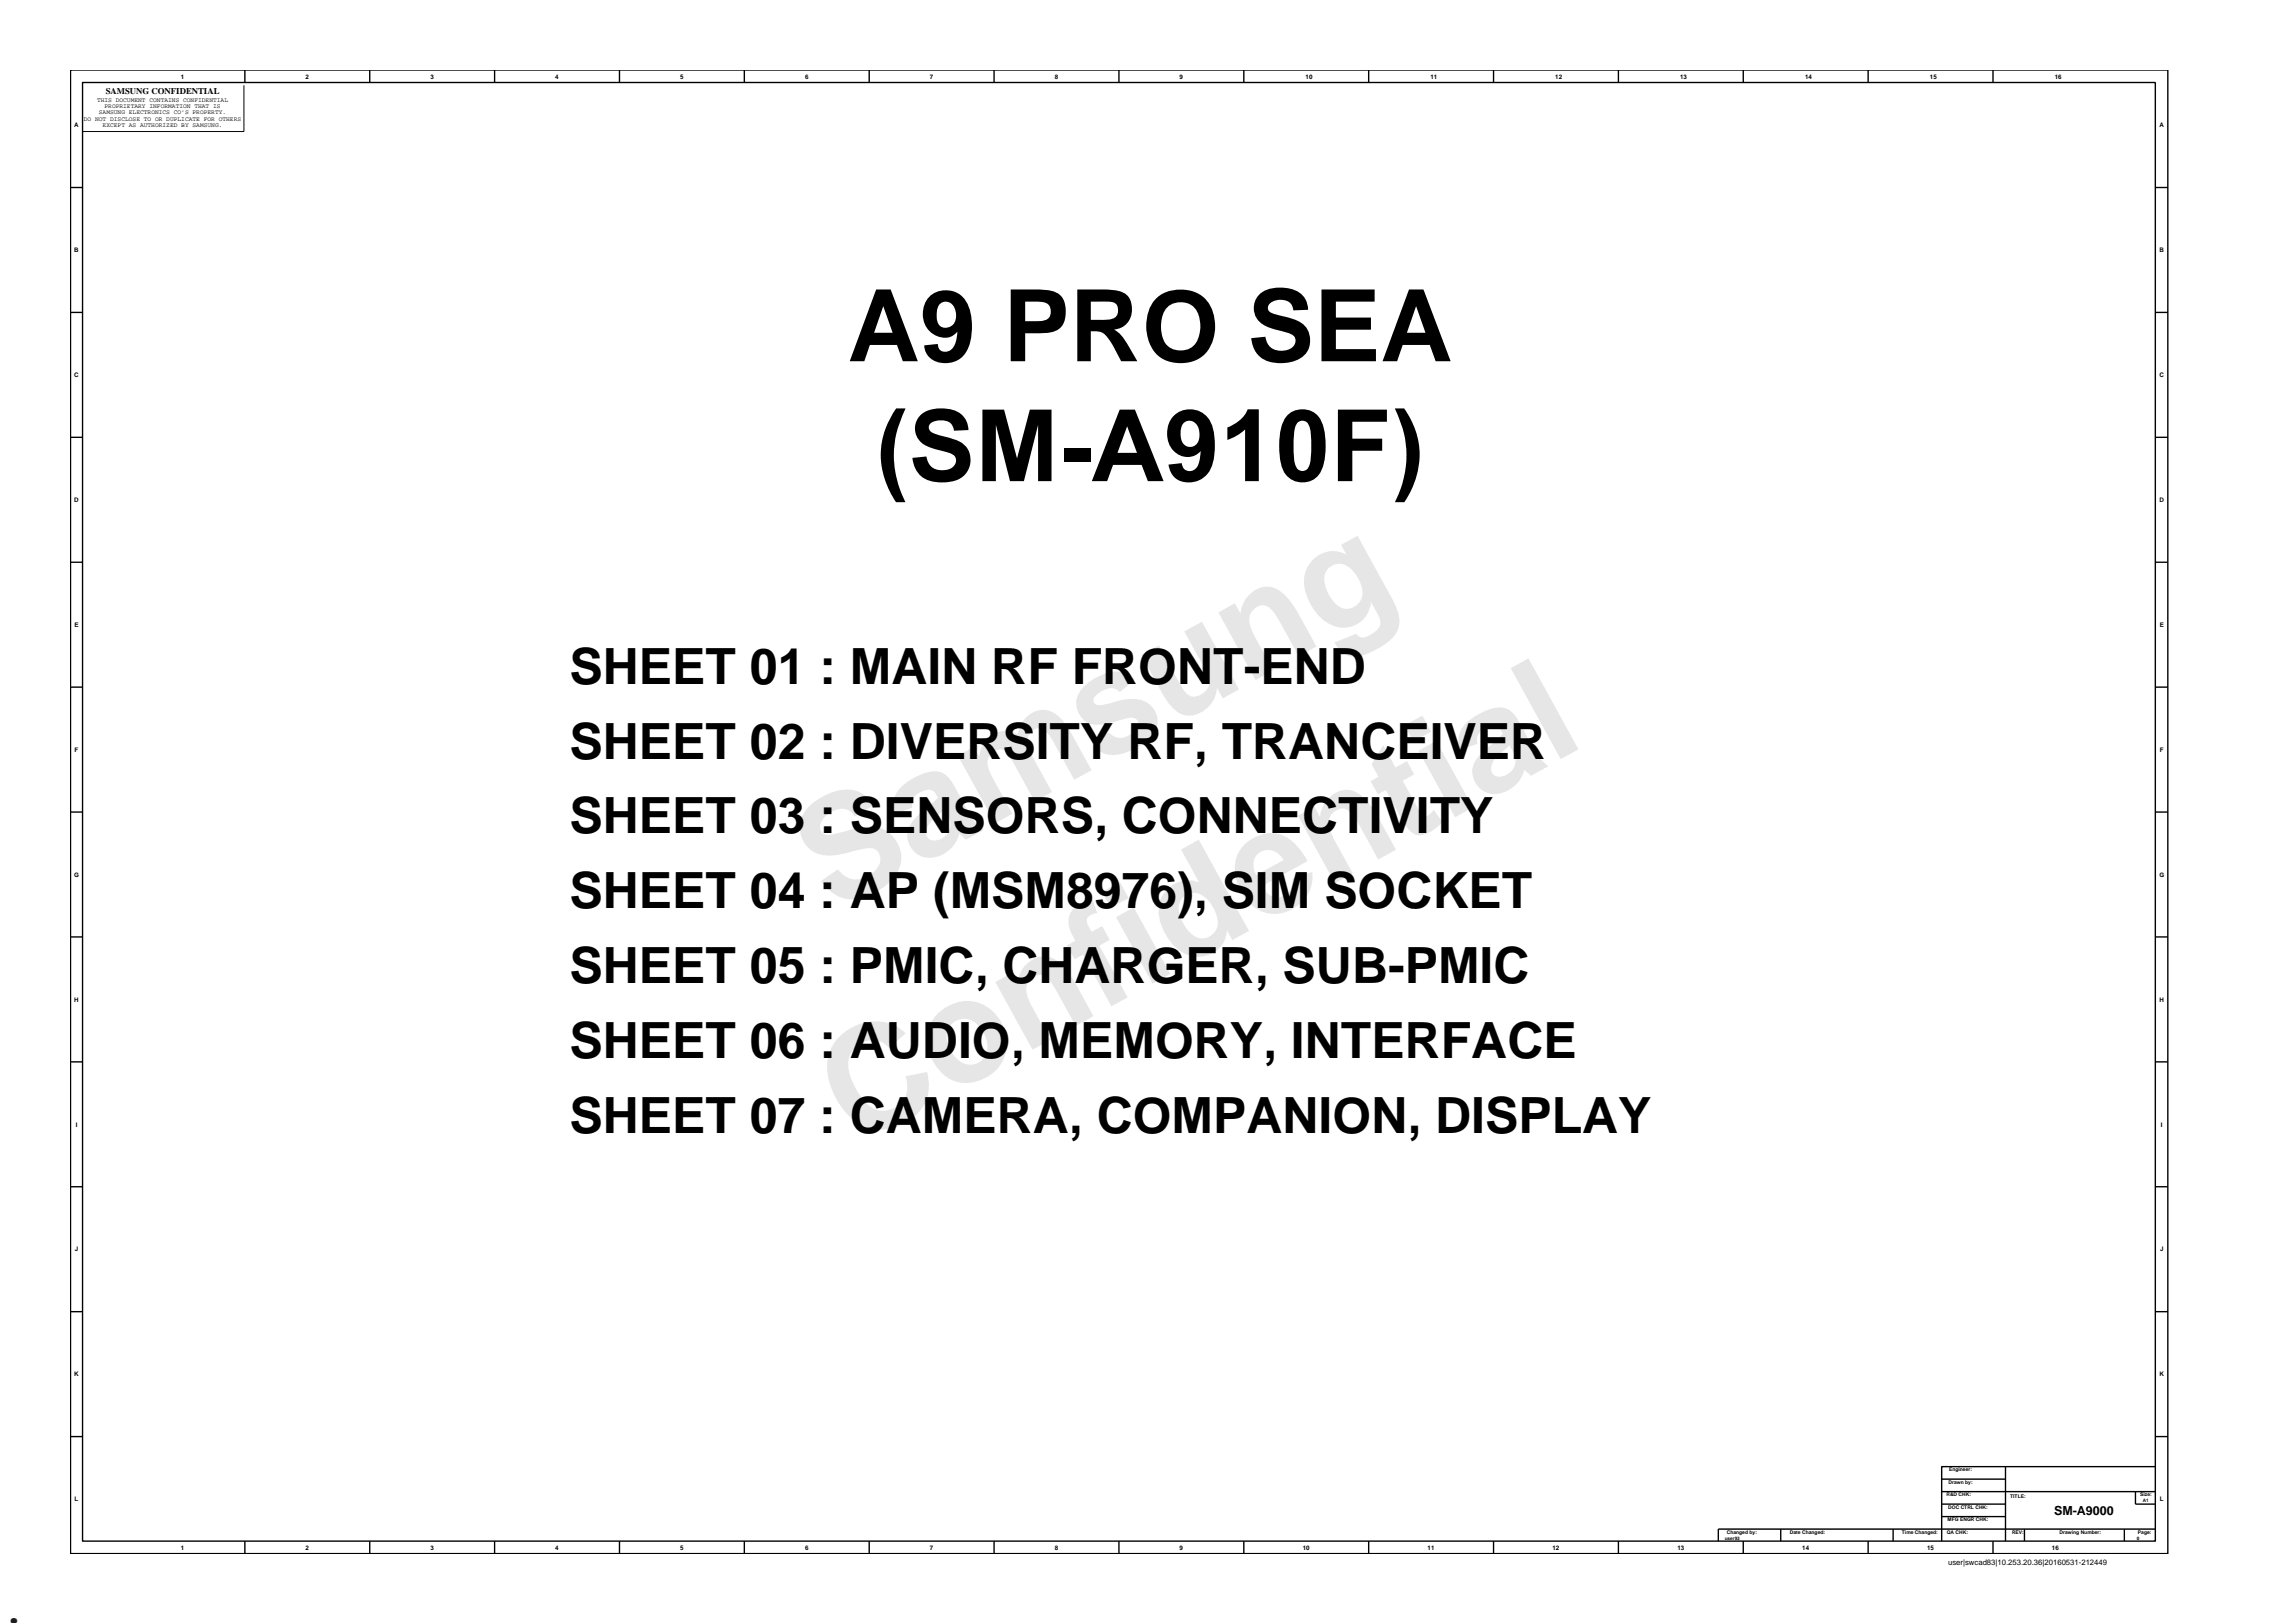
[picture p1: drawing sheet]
<svg xmlns="http://www.w3.org/2000/svg" width="420mm" height="297mm" viewBox="0 0 420 297" stroke-linecap="round" stroke-linejoin="round" font-family="sans-serif">
<defs><g id="words">
<g font-size="26.5" fill="#e6e6e6">
<text x="152.3" y="167.1" transform="rotate(-29 152.3 167.1)">Samsung</text>
<text x="156.6" y="209.9" transform="rotate(-29 156.6 209.9)">Confidential</text>
</g>
<g font-size="18.3">
<text x="155.2" y="66.1">A9 PRO SEA</text>
<text x="160.3" y="88.1">(SM-A910F)</text>
</g>
<g font-size="9.1">
<text x="104.3" y="125.1">SHEET 01 : MAIN RF FRONT-END</text>
<text x="104.3" y="138.8">SHEET 02 : DIVERSITY RF, TRANCEIVER</text>
<text x="104.3" y="152.5">SHEET 03 : SENSORS, CONNECTIVITY</text>
<text x="104.3" y="166.3">SHEET 04 : AP (MSM8976), SIM SOCKET</text>
<text x="104.3" y="180">SHEET 05 : PMIC, CHARGER, SUB-PMIC</text>
<text x="104.3" y="193.7">SHEET 06 : AUDIO, MEMORY, INTERFACE</text>
<text x="104.3" y="207.4">SHEET 07 : CAMERA, COMPANION, DISPLAY</text>
</g>
<text font-size="8.5" fill="#00f" x="0" y="297">.</text>
<text font-size="2.3" x="376" y="277.2">SM-A9000</text>
<text font-size="1.6" x="19.3" y="17.2">SAMSUNG CONFIDENTIAL</text>
<text font-size="1.4" x="356.7" y="286.5">user|swcad83|10.253.20.36|20160531-212449</text>
<g font-size="1.1">
<text x="33.1" y="14.4">1</text>
<text x="55.9" y="14.4">2</text>
<text x="78.8" y="14.4">3</text>
<text x="101.7" y="14.4">4</text>
<text x="124.5" y="14.4">5</text>
<text x="147.4" y="14.4">6</text>
<text x="170.2" y="14.4">7</text>
<text x="193.1" y="14.4">8</text>
<text x="216" y="14.4">9</text>
<text x="239" y="14.4">10</text>
<text x="261.9" y="14.4">11</text>
<text x="284.7" y="14.4">12</text>
<text x="307.6" y="14.4">13</text>
<text x="330.5" y="14.4">14</text>
<text x="353.3" y="14.4">15</text>
<text x="376.2" y="14.4">16</text>
<text x="13.6" y="23.3">A</text>
<text x="15.4" y="22.1">DO NOT DISCLOSE TO OR DUPLICATE FOR OTHERS</text>
<text x="17.8" y="18.6">THIS DOCUMENT CONTAINS CONFIDENTIAL</text>
<text x="18.1" y="20.9">SAMSUNG ELECTRONICS CO’S PROPERTY.</text>
<text x="18.8" y="23.2">EXCEPT AS AUTHORIZED BY SAMSUNG.</text>
<text x="19.1" y="19.8">PROPRIETARY INFORMATION THAT IS</text>
<text x="395.4" y="23.3">A</text>
<text x="13.6" y="46.2">B</text>
<text x="395.4" y="46.2">B</text>
<text x="13.6" y="69">C</text>
<text x="395.4" y="69">C</text>
<text x="13.6" y="91.9">D</text>
<text x="395.4" y="91.9">D</text>
<text x="13.6" y="114.7">E</text>
<text x="395.4" y="114.7">E</text>
<text x="13.7" y="137.6">F</text>
<text x="395.4" y="137.6">F</text>
<text x="13.6" y="160.5">G</text>
<text x="395.3" y="160.5">G</text>
<text x="13.6" y="183.3">H</text>
<text x="395.4" y="183.3">H</text>
<text x="13.9" y="206.2">I</text>
<text x="395.6" y="206.2">I</text>
<text x="13.7" y="229">J</text>
<text x="395.5" y="229">J</text>
<text x="13.6" y="251.9">K</text>
<text x="395.4" y="251.9">K</text>
<text x="13.7" y="274.8">L</text>
<text x="395.4" y="274.8">L</text>
<text x="33.1" y="283.7">1</text>
<text x="55.9" y="283.7">2</text>
<text x="78.8" y="283.7">3</text>
<text x="101.7" y="283.7">4</text>
<text x="124.5" y="283.7">5</text>
<text x="147.4" y="283.7">6</text>
<text x="170.2" y="283.7">7</text>
<text x="193.1" y="283.7">8</text>
<text x="216" y="283.7">9</text>
<text x="238.5" y="283.7">10</text>
<text x="261.4" y="283.7">11</text>
<text x="284.2" y="283.7">12</text>
<text x="307.1" y="283.7">13</text>
<text x="329.9" y="283.7">14</text>
<text x="352.8" y="283.7">15</text>
<text x="375.7" y="283.7">16</text>
</g>
<g font-size=".9">
<text x="356.8" y="269.3">Engineer:</text>
<text x="356.3" y="273.8">R&amp;D CHK:</text>
<text x="356.7" y="271.5">Drawn by:</text>
<text x="368" y="274.2">TITLE:</text>
<text x="391.8" y="273.8">Size:</text>
<text x="392.3" y="274.9">A1</text>
<text x="315.8" y="281.8">user93</text>
<text x="316.1" y="280.7">Changed by:</text>
<text x="327.7" y="280.7">Date Changed:</text>
<text x="348.2" y="280.7">Time Changed:</text>
<text x="356.4" y="280.7">QA CHK:</text>
<text x="356.6" y="278.4">MFG ENGR CHK:</text>
<text x="356.7" y="276.1">DOC CTRL CHK:</text>
<text x="368.4" y="280.7">REV:</text>
<text x="377.1" y="280.7">Drawing Number:</text>
<text x="391.2" y="281.8">0</text>
<text x="391.4" y="280.7">Page:</text>
</g>
</g></defs>
<g fill="none" stroke="#000" stroke-width=".25">
<path d="M12.9 12.8h384v271.5h-384zM15.1 15.1h379.5v267h-379.5zM44.8 12.8v2.3M67.7 12.8v2.3M90.6 12.8v2.3M113.4 12.8v2.3M136.3 12.8v2.3M159.1 12.8v2.3M182 12.8v2.3M204.9 12.8v2.3M227.7 12.8v2.3M250.6 12.8v2.3"/>
<path d="M273.4 12.8v2.3M296.3 12.8v2.3M319.2 12.8v2.3M342 12.8v2.3M364.9 12.8v2.3M12.9 34.3h2.2M394.6 34.3h2.3M12.9 57.2h2.2M394.6 57.2h2.3M12.9 80h2.2M394.6 80h2.3M12.9 102.9h2.2"/>
<path d="M394.6 102.9h2.3M12.9 125.8h2.2M394.6 125.8h2.3M12.9 148.6h2.2M394.6 148.6h2.3M12.9 171.5h2.2M394.6 171.5h2.3M12.9 194.3h2.2M394.6 194.3h2.3M12.9 217.2h2.2M394.6 217.2h2.3M12.9 240.1h2.2"/>
<path d="M394.6 240.1h2.3M12.9 262.9h2.2M326 279.9v2.2M346.6 279.9v2.2M355.5 270.7h11.7M355.5 275.3h11.7M355.5 273h39.1M355.5 277.6h11.7M367.2 268.4v13.7M370.6 279.9v2.2M388.9 279.9v2.2M390.9 273v2.3h3.7"/>
<path d="M394.6 268.4h-39.1v13.7M394.6 279.9h-80v2.2M394.6 262.9h2.3M44.8 282.1v2.2M67.7 282.1v2.2M90.6 282.1v2.2M113.4 282.1v2.2M136.3 282.1v2.2M159.1 282.1v2.2M182 282.1v2.2M204.9 282.1v2.2M227.7 282.1v2.2"/>
<path d="M250.6 282.1v2.2M273.4 282.1v2.2M296.3 282.1v2.2M319.2 282.1v2.2M342 282.1v2.2M364.9 282.1v2.2"/>
</g>
<path d="M44.7 15.6v8.5h-29.6" fill="none" stroke="#000" stroke-width=".18"/>
<use href="#words"/>
</svg>
